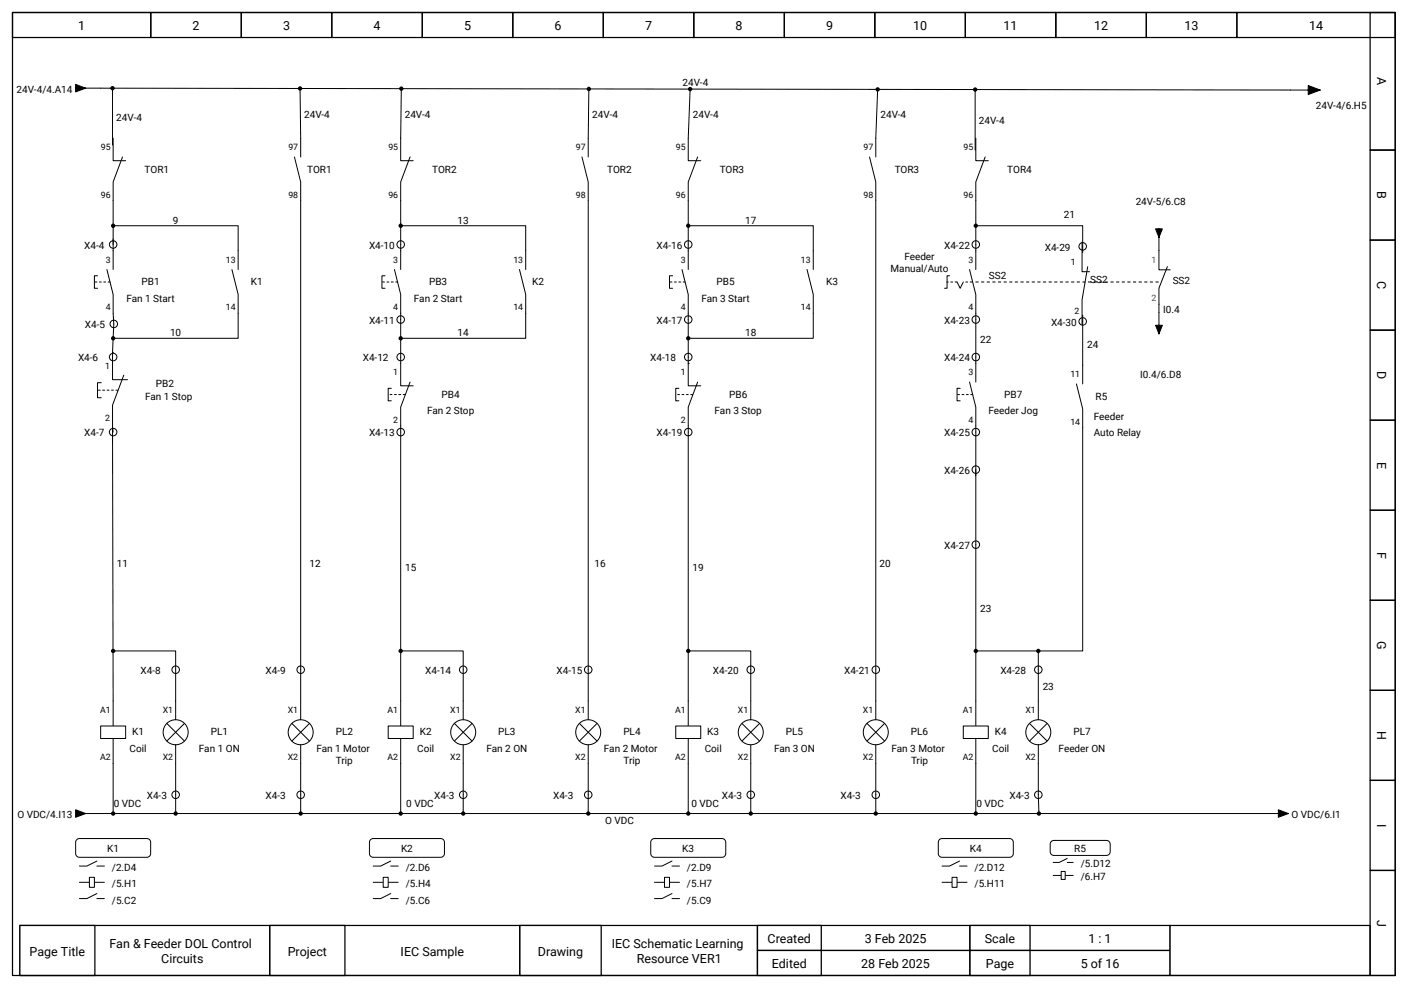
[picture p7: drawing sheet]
<svg xmlns="http://www.w3.org/2000/svg" width="297mm" height="210mm" viewBox="0 0 297 210" stroke-linecap="round" stroke-linejoin="round" font-family="sans-serif">
<defs><g id="words">
<g font-size="2.6">
<text x="16.5" y="6.4">1</text>
<text x="40.7" y="6.4">2</text>
<text x="59.9" y="6.4">3</text>
<text x="79.1" y="6.4">4</text>
<text x="98.2" y="6.4">5</text>
<text x="117.4" y="6.4">6</text>
<text x="136.5" y="6.4">7</text>
<text x="155.7" y="6.4">8</text>
<text x="174.8" y="6.4">9</text>
<text x="193.2" y="6.4">10</text>
<text x="212.4" y="6.4">11</text>
<text x="231.5" y="6.4">12</text>
<text x="250.7" y="6.4">13</text>
<text x="277" y="6.4">14</text>
<text x="291.5" y="16.3" transform="rotate(90 291.5 16.3)">A</text>
<text x="291.5" y="40.5" transform="rotate(90 291.5 40.5)">B</text>
<text x="291.5" y="59.5" transform="rotate(90 291.5 59.5)">C</text>
<text x="291.5" y="78.5" transform="rotate(90 291.5 78.5)">D</text>
<text x="291.5" y="97.7" transform="rotate(90 291.5 97.7)">E</text>
<text x="291.5" y="116.7" transform="rotate(90 291.5 116.7)">F</text>
<text x="291.5" y="135.6" transform="rotate(90 291.5 135.6)">G</text>
<text x="291.5" y="154.6" transform="rotate(90 291.5 154.6)">H</text>
<text x="291.5" y="174.3" transform="rotate(90 291.5 174.3)">I</text>
<text x="291.5" y="194.5" transform="rotate(90 291.5 194.5)">J</text>
<text x="6.3" y="202.2">Page Title</text>
<text x="23.2" y="200.6">Fan &amp; Feeder DOL Control</text>
<text x="34.1" y="203.8">Circuits</text>
<text x="60.9" y="202.2">Project</text>
<text x="84.8" y="202.2">IEC Sample</text>
<text x="113.8" y="202.2">Drawing</text>
<text x="129.5" y="200.6">IEC Schematic Learning</text>
<text x="134.8" y="203.8">Resource VER1</text>
<text x="162.5" y="199.6">Created</text>
<text x="183" y="199.6">3 Feb 2025</text>
<text x="208.4" y="199.6">Scale</text>
<text x="230.3" y="199.6">1 : 1</text>
<text x="163.4" y="204.9">Edited</text>
<text x="182.3" y="204.9">28 Feb 2025</text>
<text x="208.6" y="204.9">Page</text>
<text x="228.7" y="204.9">5 of 16</text>
</g>
<g font-size="2.1">
<text x="3.5" y="19.6">24V-4/4.A14</text>
<text x="144.5" y="18.2">24V-4</text>
<text x="278.5" y="23.1">24V-4/6.H5</text>
<text x="24.6" y="25.6">24V-4</text>
<text x="64.4" y="24.9">24V-4</text>
<text x="85.7" y="24.9">24V-4</text>
<text x="125.3" y="24.9">24V-4</text>
<text x="146.6" y="24.9">24V-4</text>
<text x="186.3" y="24.9">24V-4</text>
<text x="207.2" y="26.3">24V-4</text>
<text x="30.6" y="36.5">TOR1</text>
<text x="65" y="36.5">TOR1</text>
<text x="91.5" y="36.5">TOR2</text>
<text x="128.5" y="36.5">TOR2</text>
<text x="152.3" y="36.5">TOR3</text>
<text x="189.4" y="36.5">TOR3</text>
<text x="213.2" y="36.5">TOR4</text>
<text x="36.6" y="47.4">9</text>
<text x="96.8" y="47.4">13</text>
<text x="157.7" y="47.4">17</text>
<text x="225.2" y="46">21</text>
<text x="240.3" y="43.4">24V-5/6.C8</text>
<text x="17.8" y="52.6">X4-4</text>
<text x="78.1" y="52.6">X4-10</text>
<text x="138.9" y="52.6">X4-16</text>
<text x="199.8" y="52.6">X4-22</text>
<text x="221.1" y="53">X4-29</text>
<text x="188.5" y="57.5">Manual/Auto</text>
<text x="191.4" y="55">Feeder</text>
<text x="209.3" y="59">SS2</text>
<text x="230.7" y="59.8">SS2</text>
<text x="26.7" y="63.9">Fan 1 Start</text>
<text x="29.9" y="60.3">PB1</text>
<text x="53.1" y="60.3">K1</text>
<text x="87.6" y="63.9">Fan 2 Start</text>
<text x="90.8" y="60.3">PB3</text>
<text x="112.6" y="60.3">K2</text>
<text x="148.5" y="63.9">Fan 3 Start</text>
<text x="151.7" y="60.3">PB5</text>
<text x="174.8" y="60.3">K3</text>
<text x="248.2" y="60">SS2</text>
<text x="18" y="69.5">X4-5</text>
<text x="36" y="71.2">10</text>
<text x="78.1" y="68.5">X4-11</text>
<text x="96.8" y="71.2">14</text>
<text x="138.9" y="68.5">X4-17</text>
<text x="157.7" y="71.2">18</text>
<text x="199.8" y="68.5">X4-23</text>
<text x="222.4" y="68.9">X4-30</text>
<text x="246.2" y="66.2">I0.4</text>
<text x="16.5" y="76.5">X4-6</text>
<text x="76.8" y="76.5">X4-12</text>
<text x="137.6" y="76.5">X4-18</text>
<text x="199.8" y="76.5">X4-24</text>
<text x="207.4" y="72.5">22</text>
<text x="230.1" y="73.6">24</text>
<text x="33" y="81.9">PB2</text>
<text x="241.3" y="80">I0.4/6.D8</text>
<text x="30.7" y="84.6">Fan 1 Stop</text>
<text x="90.4" y="87.7">Fan 2 Stop</text>
<text x="93.5" y="84.1">PB4</text>
<text x="151.2" y="87.7">Fan 3 Stop</text>
<text x="154.3" y="84.1">PB6</text>
<text x="209.2" y="87.7">Feeder Jog</text>
<text x="212.5" y="84.1">PB7</text>
<text x="231.5" y="88.9">Feeder</text>
<text x="231.9" y="84.5">R5</text>
<text x="17.8" y="92.3">X4-7</text>
<text x="78.1" y="92.3">X4-13</text>
<text x="138.9" y="92.3">X4-19</text>
<text x="199.8" y="92.3">X4-25</text>
<text x="231.5" y="92.2">Auto Relay</text>
<text x="199.8" y="100.3">X4-26</text>
<text x="24.7" y="119.9">11</text>
<text x="65.5" y="120">12</text>
<text x="125.8" y="120">16</text>
<text x="186.1" y="120">20</text>
<text x="199.8" y="116.1">X4-27</text>
<text x="85.7" y="120.8">15</text>
<text x="146.6" y="120.8">19</text>
<text x="207.4" y="129.4">23</text>
<text x="29.7" y="142.6">X4-8</text>
<text x="56.2" y="142.6">X4-9</text>
<text x="90" y="142.6">X4-14</text>
<text x="117.8" y="142.6">X4-15</text>
<text x="150.9" y="142.6">X4-20</text>
<text x="178.6" y="142.6">X4-21</text>
<text x="211.7" y="142.6">X4-28</text>
<text x="220.7" y="145.9">23</text>
<text x="28" y="155.6">K1</text>
<text x="44.6" y="155.6">PL1</text>
<text x="71.1" y="155.6">PL2</text>
<text x="88.8" y="155.6">K2</text>
<text x="105.5" y="155.6">PL3</text>
<text x="131.9" y="155.6">PL4</text>
<text x="149.7" y="155.6">K3</text>
<text x="166.3" y="155.6">PL5</text>
<text x="192.8" y="155.6">PL6</text>
<text x="210.5" y="155.6">K4</text>
<text x="227.2" y="155.6">PL7</text>
<text x="27.4" y="159.1">Coil</text>
<text x="42.1" y="159.1">Fan 1 ON</text>
<text x="67" y="159.1">Fan 1 Motor</text>
<text x="71.1" y="161.6">Trip</text>
<text x="88.3" y="159.1">Coil</text>
<text x="103" y="159.1">Fan 2 ON</text>
<text x="127.8" y="159.1">Fan 2 Motor</text>
<text x="131.9" y="161.6">Trip</text>
<text x="149.1" y="159.1">Coil</text>
<text x="163.8" y="159.1">Fan 3 ON</text>
<text x="188.7" y="159.1">Fan 3 Motor</text>
<text x="192.8" y="161.6">Trip</text>
<text x="210" y="159.1">Coil</text>
<text x="224" y="159.1">Feeder ON</text>
<text x="3.7" y="173">O VDC/4.I13</text>
<text x="24.1" y="170.8">0 VDC</text>
<text x="31.1" y="169.1">X4-3</text>
<text x="56.2" y="169.1">X4-3</text>
<text x="86" y="170.8">0 VDC</text>
<text x="91.9" y="169.1">X4-3</text>
<text x="117.1" y="169.1">X4-3</text>
<text x="146.3" y="170.8">0 VDC</text>
<text x="152.8" y="169.1">X4-3</text>
<text x="177.9" y="169.1">X4-3</text>
<text x="206.6" y="170.8">0 VDC</text>
<text x="213.6" y="169.1">X4-3</text>
<text x="273.3" y="173">O VDC/6.I1</text>
<text x="128.1" y="174.4">O VDC</text>
<text x="22.7" y="180.3">K1</text>
<text x="23.7" y="184.3">/2.D4</text>
<text x="84.9" y="180.3">K2</text>
<text x="85.9" y="184.3">/2.D6</text>
<text x="144.4" y="180.3">K3</text>
<text x="145.4" y="184.3">/2.D9</text>
<text x="205.2" y="180.3">K4</text>
<text x="206.2" y="184.3">/2.D12</text>
<text x="227.4" y="180.3">R5</text>
<text x="228.7" y="183.5">/5.D12</text>
<text x="23.7" y="187.7">/5.H1</text>
<text x="23.7" y="191.2">/5.C2</text>
<text x="85.9" y="187.7">/5.H4</text>
<text x="85.9" y="191.2">/5.C6</text>
<text x="145.4" y="187.7">/5.H7</text>
<text x="145.4" y="191.2">/5.C9</text>
<text x="206.2" y="187.7">/5.H11</text>
<text x="228.7" y="186.2">/6.H7</text>
</g>
<g font-size="1.9">
<text x="21.3" y="31.8">95</text>
<text x="61" y="31.8">97</text>
<text x="82.2" y="31.8">95</text>
<text x="121.9" y="31.8">97</text>
<text x="143" y="31.8">95</text>
<text x="182.7" y="31.8">97</text>
<text x="203.9" y="31.8">95</text>
<text x="21.3" y="41.8">96</text>
<text x="61" y="41.8">98</text>
<text x="82.2" y="41.8">96</text>
<text x="121.9" y="41.8">98</text>
<text x="143" y="41.8">96</text>
<text x="182.7" y="41.8">98</text>
<text x="203.9" y="41.8">96</text>
<text x="22.4" y="55.6">3</text>
<text x="47.8" y="55.6">13</text>
<text x="83.2" y="55.6">3</text>
<text x="108.6" y="55.6">13</text>
<text x="144.1" y="55.6">3</text>
<text x="169.5" y="55.6">13</text>
<text x="204.9" y="55.6">3</text>
<text x="226.6" y="56.2">1</text>
<text x="22.4" y="65.6">4</text>
<text x="47.8" y="65.6">14</text>
<text x="83.2" y="65.6">4</text>
<text x="108.6" y="65.6">14</text>
<text x="144.1" y="65.6">4</text>
<text x="169.5" y="65.6">14</text>
<text x="204.9" y="65.6">4</text>
<text x="227.4" y="66.4">2</text>
<text x="22.2" y="78">1</text>
<text x="83.2" y="79.4">1</text>
<text x="144.1" y="79.4">1</text>
<text x="204.9" y="79.4">3</text>
<text x="226.5" y="79.8">11</text>
<text x="22.2" y="89">2</text>
<text x="83.2" y="89.4">2</text>
<text x="144.1" y="89.4">2</text>
<text x="204.9" y="89.4">4</text>
<text x="226.5" y="89.8">14</text>
<text x="21.2" y="150.9">A1</text>
<text x="34.4" y="150.9">X1</text>
<text x="60.9" y="150.9">X1</text>
<text x="82" y="150.9">A1</text>
<text x="95.3" y="150.9">X1</text>
<text x="121.8" y="150.9">X1</text>
<text x="142.9" y="150.9">A1</text>
<text x="156.2" y="150.9">X1</text>
<text x="182.6" y="150.9">X1</text>
<text x="203.7" y="150.9">A1</text>
<text x="217" y="150.9">X1</text>
<text x="21.2" y="160.9">A2</text>
<text x="34.4" y="160.9">X2</text>
<text x="60.9" y="160.9">X2</text>
<text x="82" y="160.9">A2</text>
<text x="95.3" y="160.9">X2</text>
<text x="121.8" y="160.9">X2</text>
<text x="142.9" y="160.9">A2</text>
<text x="156.2" y="160.9">X2</text>
<text x="182.6" y="160.9">X2</text>
<text x="203.7" y="160.9">A2</text>
<text x="217" y="160.9">X2</text>
</g>
<g font-size="1.9" fill="#f00">
<text x="243.7" y="55.6">1</text>
<text x="243.7" y="63.7">2</text>
</g>
</g></defs>
<path d="M23.9 29.2v4.8h2.7M25.9 33.2l-2 5.3v4M23.9 148.3v5.3M23.9 156.2v5.3" fill="none" stroke="#000" stroke-width=".21"/>
<g fill="#fff" stroke="#000" stroke-width=".21">
<path d="M21.3 153.6h5.3v2.6h-5.3z" fill-rule="evenodd"/>
<circle cx="37.2" cy="154.9" r="2.65"/>
</g>
<path d="M62.3 33.2l1.3 5.3v4M63.6 29.2v4M49.1 57l1.3 5.3v4M50.4 53v4M35.3 153.1l3.7 3.7M37.2 148.3v4M37.2 157.6v3.9M39 153.1l-3.7 3.7" fill="none" stroke="#000" stroke-width=".21"/>
<circle cx="63.6" cy="154.9" r="2.65" fill="#fff" stroke="#000" stroke-width=".21"/>
<path d="M84.8 29.2v4.8h2.6M86.8 33.2l-2 5.3v4M61.8 153.1l3.7 3.7M63.6 148.3v4M63.6 157.6v3.9M65.5 153.1l-3.7 3.7M84.8 148.3v5.3M84.8 156.2v5.3" fill="none" stroke="#000" stroke-width=".21"/>
<g fill="#fff" stroke="#000" stroke-width=".21">
<path d="M82.2 153.6h5.2v2.6h-5.2z" fill-rule="evenodd"/>
<circle cx="98" cy="154.9" r="2.65"/>
</g>
<path d="M123.2 33.2l1.3 5.3v4M124.5 29.2v4M109.9 57l1.4 5.3v4M111.3 53v4M96.2 153.1l3.7 3.7M98 148.3v4M98 157.6v3.9M99.9 153.1l-3.7 3.7" fill="none" stroke="#000" stroke-width=".21"/>
<circle cx="124.5" cy="154.9" r="2.65" fill="#fff" stroke="#000" stroke-width=".21"/>
<path d="M145.7 29.2v4.8h2.6M147.6 33.2l-1.9 5.3v4M122.6 153.1l3.7 3.7M124.5 148.3v4M124.5 157.6v3.9M126.3 153.1l-3.7 3.7M145.7 148.3v5.3M145.7 156.2v5.3" fill="none" stroke="#000" stroke-width=".21"/>
<path d="M143 153.6h5.3v2.6h-5.3z" fill-rule="evenodd" fill="#fff" stroke="#000" stroke-width=".21"/>
<path d="M184 33.2l1.3 5.3v4M185.3 29.2v4M170.8 57l1.3 5.3v4M172.1 53v4" fill="none" stroke="#000" stroke-width=".21"/>
<circle cx="185.3" cy="154.9" r="2.65" fill="#fff" stroke="#000" stroke-width=".21"/>
<path d="M183.5 153.1l3.7 3.7M185.3 148.3v4M185.3 157.6v3.9M187.2 153.1l-3.7 3.7M206.5 148.3v5.3M206.5 156.2v5.3" fill="none" stroke="#000" stroke-width=".21"/>
<path d="M203.9 153.6h5.3v2.6h-5.3z" fill-rule="evenodd" fill="#fff" stroke="#000" stroke-width=".21"/>
<g fill="none" stroke="#000" stroke-width=".21">
<path d="M20.6 58.3h-.6v2.7h.6M22.6 57l1.3 5.3v4M23.9 47.8h26.5v5.2M23.9 53v4M81.5 58.3h-.7v2.7h.7M83.5 57l1.3 5.3v4M84.8 47.8h26.5v5.2M84.8 53v4M142.3 58.3h-.6v2.7h.6M144.3 57l1.4 5.3v4M145.7 53v4M201 58.3h-.6v2.7h-.5"/>
<path d="M202.5 59.7l.7 1.3 .7-1.3M205.2 57l1.3 5.3v4M206.5 53v4M50.4 66.3v5.3h-26.5M84.8 76.9v4.7h2.6M111.3 66.3v5.3h-26.5M145.7 76.9v4.7h2.6M206.5 76.9v3.9M229.1 77.3v3.9M82.8 82.2h-.6v2.6h.6M86.8 80.8l-2 5.3v4M143.7 82.2h-.7v2.6h.7"/>
<path d="M147.6 80.8l-1.9 5.3v4M203.2 82.2h-.7v2.6h.7M205.2 80.8l1.3 5.3v4M227.8 81.2l1.3 5.3v4M21.3 172.1h246.1M23.9 161.5v10.6M84.8 161.5v10.6M145.7 161.5v10.6"/>
<circle cx="23.9" cy="51.7" r=".8"/>
<circle cx="84.8" cy="51.7" r=".8"/>
<circle cx="145.7" cy="51.7" r=".8"/>
<circle cx="206.5" cy="51.7" r=".8"/>
<circle cx="229.1" cy="52.1" r=".8"/>
<circle cx="23.9" cy="75.5" r=".8"/>
<circle cx="24.1" cy="68.5" r=".8"/>
<circle cx="84.8" cy="67.6" r=".8"/>
<circle cx="84.8" cy="75.5" r=".8"/>
<circle cx="145.7" cy="75.5" r=".8"/>
<circle cx="145.7" cy="67.6" r=".8"/>
<circle cx="206.5" cy="67.6" r=".8"/>
<circle cx="206.5" cy="75.5" r=".8"/>
<circle cx="229.1" cy="68" r=".8"/>
<circle cx="23.9" cy="91.4" r=".8"/>
<circle cx="84.8" cy="91.4" r=".8"/>
<circle cx="145.7" cy="91.4" r=".8"/>
<circle cx="206.5" cy="91.4" r=".8"/>
<circle cx="206.5" cy="99.4" r=".8"/>
<circle cx="206.5" cy="115.2" r=".8"/>
<circle cx="37.2" cy="141.7" r=".8"/>
<circle cx="63.6" cy="141.7" r=".8"/>
<circle cx="98" cy="141.7" r=".8"/>
<circle cx="124.5" cy="141.7" r=".8"/>
<circle cx="158.9" cy="141.7" r=".8"/>
<circle cx="185.3" cy="141.7" r=".8"/>
<circle cx="219.7" cy="141.7" r=".8"/>
<circle cx="37.2" cy="168.1" r=".8"/>
<circle cx="98" cy="168.1" r=".8"/>
<circle cx="124.5" cy="168.1" r=".8"/>
<circle cx="158.9" cy="168.1" r=".8"/>
<circle cx="185.3" cy="168.1" r=".8"/>
<circle cx="219.7" cy="168.1" r=".8"/>
</g>
<path d="M23.3 59.7h-3.3M84.1 59.7h-3.3M145 59.7h-3.3M202.5 59.7h-2.1M205.7 59.7h-1.8M85.7 83.5h-3.5M146.6 83.5h-3.6M205.8 83.5h-3.3" fill="none" stroke="#000" stroke-width=".21" stroke-dasharray=".4 .5"/>
<g fill="#000" stroke="#000" stroke-width=".21">
<path d="M16 17.9l2.1 .8-2.1 .7v-.7h5.3h-5.3z" fill-rule="evenodd"/>
<path d="M267.4 172.1h5.3l-2.2 .8v-1.6l2.2 .8z" fill-rule="evenodd"/>
</g>
<g fill="#000">
<circle cx="23.9" cy="47.8" r=".46"/>
<circle cx="84.8" cy="47.8" r=".46"/>
<circle cx="23.9" cy="71.6" r=".46"/>
<circle cx="84.8" cy="71.6" r=".46"/>
<circle cx="23.9" cy="172.1" r=".46"/>
<circle cx="84.8" cy="172.1" r=".46"/>
<circle cx="145.7" cy="172.1" r=".46"/>
</g>
<circle cx="158.9" cy="154.9" r="2.65" fill="#fff" stroke="#000" stroke-width=".21"/>
<path d="M145.7 47.8h26.4v5.2M172.1 66.3v5.3h-26.4M157 153.1l3.7 3.7M158.9 148.3v4M158.9 157.6v3.9M160.7 153.1l-3.7 3.7" fill="none" stroke="#000" stroke-width=".21"/>
<g fill="#000">
<circle cx="145.7" cy="47.8" r=".46"/>
<circle cx="145.7" cy="71.6" r=".46"/>
</g>
<circle cx="219.7" cy="154.9" r="2.65" fill="#fff" stroke="#000" stroke-width=".21"/>
<g fill="none" stroke="#000" stroke-width=".21">
<path d="M206.5 29.2v4.8h2.7M208.5 33.2l-2 5.3v14.5M23.9 42.5v9.2M63.6 42.5v105.8M84.8 42.5v10.5M124.5 42.5v105.8M145.7 42.5v10.5M185.3 42.5v105.8M206.5 47.8h22.6v5.6M23.9 66.3l.2 2.2M84.8 66.3v10.6M145.7 76.9h.1"/>
<path d="M145.7 66.3v1.3M206.5 66.3v10.6M229.1 66.7v10.6M23.9 91.4l-.1-.9 .1 57.8M84.8 90.1v58.2M145.7 90.1v58.2M206.5 90.1v58.2M229.1 90.5v47.2h-9.4M23.9 137.7h13.3v10.6M84.8 137.7h13.2v10.6M145.7 137.7h13.2v10.6M206.5 137.7h13.2v14.6"/>
<path d="M217.9 153.1l3.7 3.7M219.7 157.6l.2 14.5M221.6 153.1l-3.7 3.7M37.2 161.5v10.6M63.6 161.5v10.6M98 161.5v10.6M124.5 161.5v10.6M158.9 161.5v10.6M185.3 161.5v10.6M206.5 161.5v10.6"/>
<circle cx="63.6" cy="168.1" r=".8"/>
</g>
<g fill="#000">
<circle cx="206.5" cy="47.8" r=".46"/>
<circle cx="23.9" cy="137.7" r=".46"/>
<circle cx="84.8" cy="137.7" r=".46"/>
<circle cx="145.7" cy="137.7" r=".46"/>
<circle cx="206.5" cy="137.7" r=".46"/>
<circle cx="219.7" cy="137.7" r=".46"/>
<circle cx="37.2" cy="172.1" r=".46"/>
<circle cx="63.6" cy="172.1" r=".46"/>
<circle cx="98" cy="172.1" r=".46"/>
<circle cx="124.5" cy="172.1" r=".46"/>
<circle cx="158.9" cy="172.1" r=".46"/>
<circle cx="185.3" cy="172.1" r=".46"/>
<circle cx="206.5" cy="172.1" r=".46"/>
<circle cx="219.9" cy="172.1" r=".46"/>
</g>
<g fill="#000" stroke="#000" stroke-width=".21">
<path d="M23.9 50.5v2.5zM24.1 68.5l-.3 6.1z"/>
<path d="M16 171.3l2.1 .8-2.1 .8v-.8h5.3h-5.3z" fill-rule="evenodd"/>
</g>
<path d="M198.8 177.6l.6-.2h14.3a.79 .79 0 0 1 .7 .8v2.4a.79 .79 0 0 1-.7 .8h-14.3a.79 .79 0 0 1-.8-.8v-2.4z" fill-rule="evenodd" fill="#fff" stroke="#000" stroke-width=".21"/>
<path d="M199.4 186.7h2.1M202.5 186.7h2.2M203.1 182.2l-2.1 1h-1.6M203.1 183.2h1.6" fill="none" stroke="#000" stroke-width=".21"/>
<g fill="#fff" stroke="#000" stroke-width=".21">
<path d="M201.5 185.6h1v2.1h-1z" fill-rule="evenodd"/>
<path d="M16.2 177.6l.6-.2h14.3a.79 .79 0 0 1 .8 .8v2.4a.79 .79 0 0 1-.8 .8h-14.3a.79 .79 0 0 1-.8-.8v-2.4z" fill-rule="evenodd"/>
</g>
<path d="M16.8 186.7h2.1M20 186.7h2.1M20.5 182.2l-2.1 1h-1.6M20.5 183.2h1.6" fill="none" stroke="#000" stroke-width=".21"/>
<path d="M18.9 185.6h1.1v2.1h-1.1z" fill-rule="evenodd" fill="#fff" stroke="#000" stroke-width=".21"/>
<path d="M20.5 189l-2.1 1.1h-1.6M20.5 190.1h1.6" fill="none" stroke="#000" stroke-width=".21"/>
<path d="M206.5 59.7h38.8" fill="none" stroke="#000" stroke-width=".21" stroke-dasharray=".5 .7"/>
<path d="M78.4 177.6l.6-.2h14.3a.79 .79 0 0 1 .8 .8v2.4a.79 .79 0 0 1-.8 .8h-14.3a.79 .79 0 0 1-.8-.8v-2.4z" fill-rule="evenodd" fill="#fff" stroke="#000" stroke-width=".21"/>
<path d="M79 186.7h2.1M82.2 186.7h2.1M82.7 182.2l-2.1 1h-1.6M82.7 183.2h1.6" fill="none" stroke="#000" stroke-width=".21"/>
<path d="M81.1 185.6h1.1v2.1h-1.1z" fill-rule="evenodd" fill="#fff" stroke="#000" stroke-width=".21"/>
<path d="M82.7 189l-2.1 1.1h-1.6M82.7 190.1h1.6" fill="none" stroke="#000" stroke-width=".21"/>
<path d="M137.9 177.6l.6-.2h14.3a.79 .79 0 0 1 .8 .8v2.4a.79 .79 0 0 1-.8 .8h-14.3a.79 .79 0 0 1-.8-.8v-2.4z" fill-rule="evenodd" fill="#fff" stroke="#000" stroke-width=".21"/>
<path d="M138.5 186.7h2.1M141.7 186.7h2.1M142.2 182.2l-2.1 1h-1.6M142.2 183.2h1.6" fill="none" stroke="#000" stroke-width=".21"/>
<path d="M140.6 185.6h1.1v2.1h-1.1z" fill-rule="evenodd" fill="#fff" stroke="#000" stroke-width=".21"/>
<g fill="none" stroke="#000" stroke-width=".21">
<path d="M21.3 18.7l251.7 .3M23.8 18.7v12M63.5 18.7l.1 10.5M84.9 18.8l-.1 10.4M124.6 18.8l-.1 10.4M146.1 18.8l-.4 10.4M185.7 18.9l-.4 10.3M206.4 18.9v12.8M23.8 74.6v5.7h3.2M26.2 79.4l-2.4 6.3v4.8M145.7 67.6v9.3M21.4 81h-.8v3.1h.8"/>
<path d="M142.2 189l-2.1 1.1h-1.6M142.2 190.1h1.6"/>
</g>
<g fill="#000">
<circle cx="23.8" cy="18.7" r=".46"/>
<circle cx="63.5" cy="18.7" r=".46"/>
<circle cx="84.9" cy="18.8" r=".46"/>
<circle cx="124.6" cy="18.8" r=".46"/>
<circle cx="146.1" cy="18.8" r=".46"/>
<circle cx="185.7" cy="18.9" r=".46"/>
<circle cx="206.4" cy="18.9" r=".46"/>
</g>
<path d="M273 19h6.4l-2.5 1v-1.9l2.5 .9z" fill-rule="evenodd" fill="#000" stroke="#000" stroke-width=".21"/>
<path d="M24.9 82.5h-4.3" fill="none" stroke="#000" stroke-width=".21" stroke-dasharray=".4 .5"/>
<g fill="#fff" stroke="#000" stroke-width=".26">
<path d="M4.2 195.8h52.9v10.6h-52.9z" fill-rule="evenodd"/>
<path d="M4.2 195.8h15.9v10.6h-15.9z" fill-rule="evenodd"/>
<path d="M57.1 195.8h52.9v10.6h-52.9z" fill-rule="evenodd"/>
<path d="M57.1 195.8h15.9v10.6h-15.9z" fill-rule="evenodd"/>
<path d="M110 195.8h50.3v10.6h-50.3z" fill-rule="evenodd"/>
<path d="M110 195.8h17.2v10.6h-17.2z" fill-rule="evenodd"/>
<path d="M160.3 195.8h45v5.3h-45z" fill-rule="evenodd"/>
<path d="M160.3 195.8h13.5v5.3h-13.5z" fill-rule="evenodd"/>
<path d="M160.3 201.1h45v5.3h-45z" fill-rule="evenodd"/>
<path d="M160.3 201.1h13.5v5.3h-13.5z" fill-rule="evenodd"/>
<path d="M205.3 195.8h42.3v5.3h-42.3z" fill-rule="evenodd"/>
<path d="M205.3 195.8h12.7v5.3h-12.7z" fill-rule="evenodd"/>
<path d="M205.3 201.1h42.3v5.3h-42.3z" fill-rule="evenodd"/>
<path d="M205.3 201.1h12.7v5.3h-12.7z" fill-rule="evenodd"/>
<path d="M247.6 195.8h42.4v10.6h-42.4z" fill-rule="evenodd"/>
</g>
<g fill="none" stroke="#000" stroke-width=".26">
<path d="M2.6 2.6h292.7v203.8h-292.7zM2.6 2.6h29.3v5.3h-29.3zM31.9 2.6h19.2v5.3h-19.2zM51.1 2.6h19.1v5.3h-19.1zM70.2 2.6h19.2v5.3h-19.2zM89.4 2.6h19.1v5.3h-19.1zM108.5 2.6h19.2v5.3h-19.2zM127.7 2.6h19.1v5.3h-19.1zM146.8 2.6h19.2v5.3h-19.2zM166 2.6h19.1v5.3h-19.1zM185.1 2.6h19.2v5.3h-19.2zM204.3 2.6h19.1v5.3h-19.1z"/>
<path d="M223.4 2.6h19.2v5.3h-19.2zM242.6 2.6h19.2v5.3h-19.2zM261.8 2.6h33.5v5.3h-33.5zM290 2.6h5.3v29.1h-5.3zM290 31.7h5.3v19.1h-5.3zM290 50.8h5.3v19h-5.3zM290 69.8h5.3v19.1h-5.3zM290 88.9h5.3v19h-5.3zM290 107.9h5.3v19.1h-5.3zM290 127h5.3v19h-5.3zM290 146h5.3v19.1h-5.3zM290 165.1h5.3v19h-5.3z"/>
<path d="M290 184.1h5.3v22.3h-5.3z"/>
</g>
<path d="M222.5 178l.5-.2h11.2a.79 .79 0 0 1 .7 .8v1.6a.79 .79 0 0 1-.7 .8h-11.2a.79 .79 0 0 1-.8-.8v-1.6z" fill-rule="evenodd" fill="#fff" stroke="#000" stroke-width=".21"/>
<path d="M222.9 185.2h1.7M225.4 185.2h1.7M225.8 181.6l-1.6 .9h-1.3M225.8 182.5h1.3" fill="none" stroke="#000" stroke-width=".21"/>
<path d="M224.6 184.4h.8v1.7h-.8z" fill-rule="evenodd" fill="#fff" stroke="#000" stroke-width=".21"/>
<path d="M229 51.2v6.3h1.6M230.2 56.4l-1.2 7v5.3M245.3 53v4.1h2.3M247.1 56.4l-1.8 4.6v5.1" fill="none" stroke="#000" stroke-width=".21"/>
<g fill="#000" stroke="#000" stroke-width=".21">
<path d="M244.6 48.4h.7v4.6v-4.6h.7l-.7 1.8z" fill-rule="evenodd"/>
<path d="M245.3 66.1v4.5l-.7-1.8h1.4l-.7 1.8z" fill-rule="evenodd"/>
</g>
<use href="#words"/>
</svg>
